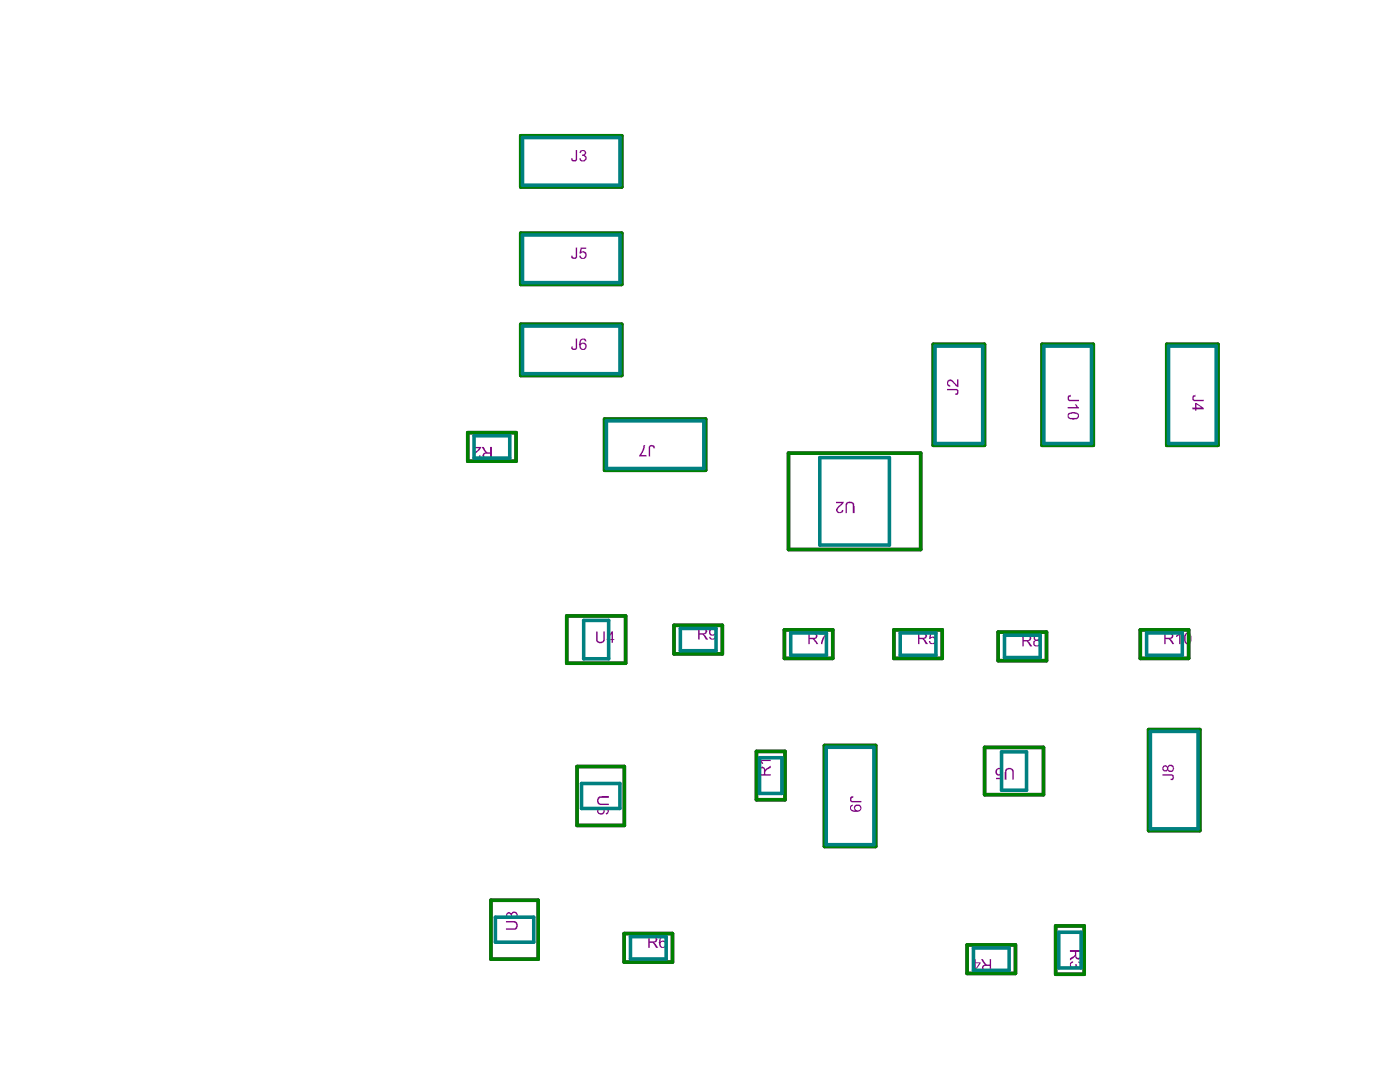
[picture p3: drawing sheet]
<svg xmlns="http://www.w3.org/2000/svg" width="279mm" height="216mm" viewBox="0 0 279 216" stroke-linecap="round" stroke-linejoin="round" font-family="sans-serif">
<g fill="none" stroke="#800080" stroke-width=".71">
<path d="M103.9 27.1h20.2v10.2h-20.2zM103.9 46.5h20.2v10.3h-20.2zM103.9 64.7h20.2v10.2h-20.2zM186.3 68.7h10.2v20.2h-10.2zM208 68.7h10.2v20.2h-10.2zM232.8 68.7h10.3v20.2h-10.3zM93.3 86.3h9.7v5.7h-9.7zM120.7 83.6h20.1v10.2h-20.1zM157.4 90.4h26.3v19.3h-26.3zM113.1 122.9h11.8v9.4h-11.8zM134.5 124.8h9.7v5.7h-9.7zM156.5 125.7h9.7v5.7h-9.7z"/>
<path d="M178.4 125.7h9.6v5.7h-9.6zM199.2 126.1h9.7v5.7h-9.7zM227.6 125.7h9.6v5.7h-9.6zM115.2 153h9.4v11.7h-9.4zM151 149.9h5.7v9.7h-5.7zM164.5 148.8h10.3v20.1h-10.3zM196.5 149.1h11.8v9.5h-11.8zM229.2 145.6h10.3v20.1h-10.3zM98 179.6h9.4v11.8h-9.4zM124.6 186.3h9.6v5.7h-9.6zM193 188.5h9.7v5.7h-9.7zM210.7 184.8h5.7v9.6h-5.7z"/>
</g>
<g fill="#800080">
<path d="M119.3 159.2l.3-.3 .5-.1h1.4v.4h-1.3a.6 .6 0 0 0-.8 .6 .6 .6 0 0 0 .8 .6h1.3v.2h-1.3a.91 .91 0 0 1-.9-.4 .91 .91 0 0 1 0-.9z"/>
<path d="M200.7 153.5a.95 .95 0 0 1 1-.3 .95 .95 0 0 1 .6 .8v1.6h-.3v-1.4a.6 .6 0 0 0-.5-.7 .6 .6 0 0 0-.6 .7v1.4h-.4v-1.6z"/>
<path d="M198.8 153.5a.76 .76 0 0 1 .8-.3 .76 .76 0 0 1 .5 .7h-.2a.48 .48 0 0 0-.6-.4 .48 .48 0 0 0-.4 .6 .48 .48 0 0 0 .5 .4l.7-.2-.2 1.2h-1.1v-.3h.9l.1-.5a.72 .72 0 0 1-.9-.1 .72 .72 0 0 1-.2-.7z"/>
<path d="M119 126h.3v1.4a.6 .6 0 0 0 .5 .7 .6 .6 0 0 0 .6-.7v-1.4h.3v1.4a.88 .88 0 0 1-.7 .9 .88 .88 0 0 1-1-.6z"/>
<path d="M101 183.8h1.3a.88 .88 0 0 1 1 .7 .88 .88 0 0 1-.6 1h-1.7v-.3h1.3a.57 .57 0 0 0 .7-.2 .57 .57 0 0 0 0-.7l-.4-.2h-1.6z"/>
<path d="M101.1 182.3h.1a.49 .49 0 0 1 .4-.3 .49 .49 0 0 1 .5 .3 .66 .66 0 0 1 .9-.4 .66 .66 0 0 1 .2 1v.2l-.3 .2h-.2l-.1-.2a.46 .46 0 0 0 .5-.5 .46 .46 0 0 0-.4-.4 .46 .46 0 0 0-.5 .3v.3h-.2a.39 .39 0 0 0-.3-.4 .39 .39 0 0 0-.5 .1 .36 .36 0 0 0 .1 .4 .36 .36 0 0 0 .3 .2v.2a.73 .73 0 0 1-.5-1z"/>
<path d="M232 154.5h1.5a.62 .62 0 0 1 .7 .3 .62 .62 0 0 1-.1 .8l-.5 .1v-.3a.35 .35 0 0 0 .5-.4 .35 .35 0 0 0-.6-.2h-1.5z"/>
<path d="M213.6 192l.6-.2v.3a.46 .46 0 0 0-.5 .6 .46 .46 0 0 0 .6 .3 .46 .46 0 0 0 .3-.6h.3a.36 .36 0 0 0 .2 .4 .36 .36 0 0 0 .4-.1 .36 .36 0 0 0-.1-.5l-.2-.1v-.3a.67 .67 0 0 1 .6 .9 .67 .67 0 0 1-.9 .4l-.1-.3a.7 .7 0 0 1-1 .4 .7 .7 0 0 1-.2-1.1z"/>
<path d="M129.5 89.1a.66 .66 0 0 1 .6-.4 .66 .66 0 0 1 .6 .4v.4h-.3a.35 .35 0 0 0-.4-.5 .35 .35 0 0 0-.3 .5v1.6h-.2z"/>
<path d="M128.4 88.9l.4-.1-.1 .7-.4 .9-.4 .4h1.1v.3h-1.4v-.3l.6-.9z"/>
<path d="M234.7 126.8l.6-.4v-.1h.3v2.2h-.3v-1.8l-.4 .4h-.2z"/>
<path d="M169.7 159l.6-.2v.4a.35 .35 0 0 0-.5 .4 .35 .35 0 0 0 .6 .2h1.5v.3h-1.5a.61 .61 0 0 1-.7-.3 .61 .61 0 0 1 0-.7z"/>
<path d="M94.5 89.2h1.5l-.3 .6-.2 .2a1.08 1.08 0 0 0-.7 1.1l.3 .2a.47 .47 0 0 0 .5-.5l.3 .1a.71 .71 0 0 1-1.1 .5 .71 .71 0 0 1 .1-1.2l.7-.7h-1.1z"/>
<path d="M151.5 151.6h2.3v.3h-1.8l.4 .5h-.4l-.2-.4-.2-.1z"/>
<path d="M114.9 29.9h.3v1.6a.62 .62 0 0 1-.4 .7 .62 .62 0 0 1-.8-.4v-.2h.3a.35 .35 0 0 0 .4 .4 .35 .35 0 0 0 .2-.5z"/>
<path d="M115.8 30a.72 .72 0 0 1 .8 0 .72 .72 0 0 1 .3 .8l-.3 .1a.69 .69 0 0 1 .4 .9 .69 .69 0 0 1-.9 .4l-.5-.4v-.2h.3a.46 .46 0 0 0 .6 .4 .46 .46 0 0 0 .3-.6 .46 .46 0 0 0-.6-.3v-.3a.36 .36 0 0 0 .5-.1 .36 .36 0 0 0-.2-.5 .36 .36 0 0 0-.5 .2l-.1 .2-.3-.1z"/>
<path d="M114.9 49.4h.3v1.5a.62 .62 0 0 1-.4 .7 .62 .62 0 0 1-.8-.3v-.3h.3a.35 .35 0 0 0 .4 .5 .35 .35 0 0 0 .2-.6z"/>
<path d="M115.9 49.4h1.1v.3h-.9l-.1 .6a.71 .71 0 0 1 .9 .1 .71 .71 0 0 1 0 1 .7 .7 0 0 1-.8 .2 .7 .7 0 0 1-.5-.6h.3a.46 .46 0 0 0 .5 .5 .46 .46 0 0 0 .4-.6 .48 .48 0 0 0-.3-.5 .48 .48 0 0 0-.6 .3l-.3-.1z"/>
<path d="M114.9 67.6h.3v1.5a.6 .6 0 0 1-.6 .7 .6 .6 0 0 1-.6-.6l.3-.1a.34 .34 0 0 0 .3 .5 .34 .34 0 0 0 .3-.5z"/>
<path d="M163.5 126.4h1.5l-.7 1.2-.2 .9h-.2v-.3a2.56 2.56 0 0 1 .8-1.6h-1.2z"/>
<path d="M185.7 126.3h1v.2h-.9v.7a.75 .75 0 0 1 1 .2 .75 .75 0 0 1-.2 1h-.1a.66 .66 0 0 1-.7 .1 .66 .66 0 0 1-.4-.6h.3a.47 .47 0 0 0 .5 .4 .47 .47 0 0 0 .4-.6l-.4-.4h-.3l-.2 .2-.3-.1z"/>
<path d="M168.8 100.4h.1a.93 .93 0 0 1 1.1-.2 .93 .93 0 0 1 .6 .9v1.3h-.4v-1.3a.61 .61 0 0 0-.3-.7 .61 .61 0 0 0-.7 .1l-.2 .3v1.6h-.3z"/>
<path d="M166.8 100.1h1.6l-.1 .4-.6 .5a.69 .69 0 0 0-.4 1.1 .51 .51 0 0 0 .7-.3h.3a.7 .7 0 0 1-1 .6 .7 .7 0 0 1-.2-1.2l.9-.8h-1.2z"/>
<path d="M189 77.6h1.5a.62 .62 0 0 1 .8 .3 .62 .62 0 0 1-.2 .8l-.5 .1v-.3a.35 .35 0 0 0 .5-.4 .35 .35 0 0 0-.6-.2h-1.5z"/>
<path d="M189.1 76a.72 .72 0 0 1 .7-.3 .72 .72 0 0 1 .6 .5l.6 .7v-1.2h.3v1.5h-.4l-.6-.7a.58 .58 0 0 0-.4-.4 .58 .58 0 0 0-.6 .1 .4 .4 0 0 0 .2 .7h.1v.3a.72 .72 0 0 1-.6-1z"/>
<path d="M238.1 79l.5-.2v.3a.35 .35 0 0 0-.5 .4 .35 .35 0 0 0 .6 .3h1.5v.2h-1.5a.61 .61 0 0 1-.7-.2 .61 .61 0 0 1 .1-.7z"/>
<path d="M213.2 79l.5-.2v.3a.35 .35 0 0 0-.4 .4 .35 .35 0 0 0 .5 .3h1.5v.2h-1.5a.61 .61 0 0 1-.7-.2 .61 .61 0 0 1 .1-.7z"/>
<path d="M213.1 81.2h1.8l-.4-.4 .3-.1 .5 .6v.2h-2.2z"/>
<path d="M119.3 161.3l.7-.2a1.3 1.3 0 0 1 1.5 .6l-.1 .6-.2 .1-.2 .1-.1-.2a.49 .49 0 0 0 .3-.7 .49 .49 0 0 0-.7-.2h-.1a.71 .71 0 0 1 .1 1 .71 .71 0 0 1-1.1 0l-.2-.3zM119.5 161.5a.51 .51 0 0 0 .1 .6 .51 .51 0 0 0 .7 0 .51 .51 0 0 0 0-.6z"/>
<path d="M122.1 126.4l-.8 1.1h.8zM122.1 126h.2v1.5h.3v.2h-.3v.6h-.2v-.6h-1z"/>
<path d="M129.7 187.1v.8h.6a.39 .39 0 0 0 .6-.3 .39 .39 0 0 0-.5-.5zM129.4 186.9h1a.61 .61 0 0 1 .8 .4 .61 .61 0 0 1-.6 .7l.8 1.1h-.5l-.6-1h-.6v1h-.3z"/>
<path d="M131.7 187a.77 .77 0 0 1 1.3 .4h-.3a.51 .51 0 0 0-.6-.2 .51 .51 0 0 0-.3 .7v.1a.68 .68 0 0 1 1.1-.1 .68 .68 0 0 1-.2 1v.1a.87 .87 0 0 1-.9 0 .87 .87 0 0 1-.3-.9zM131.8 188.4a.53 .53 0 0 0 1 0 .53 .53 0 0 0-1 0z"/>
<path d="M232.2 153.3a.38 .38 0 0 0 .7 0 .38 .38 0 0 0-.7 0zM233.2 153.3a.44 .44 0 0 0 .8 0 .44 .44 0 0 0-.8 0zM232.1 152.9l.4-.2a.34 .34 0 0 1 .5 .3 .7 .7 0 0 1 .8-.4 .7 .7 0 0 1 .5 .7 .72 .72 0 0 1-.5 .7 .72 .72 0 0 1-.8-.3 .58 .58 0 0 1-.9 .1 .58 .58 0 0 1 0-.9z"/>
<path d="M196.3 192.8v.1a.32 .32 0 0 0 0 .4 .32 .32 0 0 0 .2 .2h1v-.8zM195.8 191.4h.4l.4 .8 .4 .3h.5v-1.1h.3v2.3h-1.1a.64 .64 0 0 1-.7-.5 .64 .64 0 0 1 .6-.7l-.4-.3z"/>
<path d="M194.7 192.2v1.1l.7-1.1zM194.4 191.4h.3v.6h1l-1.1 1.7h-.2v-1.5h-.3v-.2h.3z"/>
<path d="M214.8 189.9v.7a.39 .39 0 0 0 .3 .6 .39 .39 0 0 0 .4-.5v-.8zM213.5 189.6h2.3v1.1a.61 .61 0 0 1-.5 .8 .61 .61 0 0 1-.7-.7l-1.1 .9v-.5l1-.6v-.7h-1z"/>
<path d="M204.3 127v.7h.6a.39 .39 0 0 0 .6-.3 .39 .39 0 0 0-.5-.4zM204 126.7h1a.61 .61 0 0 1 .8 .5 .61 .61 0 0 1-.6 .7l.8 1.1h-.4l-.7-1h-.6v1h-.3z"/>
<path d="M206.5 127.3a.36 .36 0 0 0 .7 0 .36 .36 0 0 0-.7 0zM206.5 128.1a.49 .49 0 0 0 .3 .7 .49 .49 0 0 0 .6-.6 .49 .49 0 0 0-.7-.3zM206.3 127a.69 .69 0 0 1 .9-.3 .69 .69 0 0 1 .4 .8l-.4 .2a.7 .7 0 0 1 .3 1 .7 .7 0 0 1-1 .2 .7 .7 0 0 1 .1-1.2l-.3-.2z"/>
<path d="M232.6 126.5v.8h.8a.38 .38 0 0 0 .5-.5 .38 .38 0 0 0-.6-.3zM232.4 126.3h1a.64 .64 0 0 1 .8 .5 .64 .64 0 0 1-.7 .7l.3 .1 .5 .9h-.3l-.7-1h-.7v1h-.2z"/>
<path d="M236.7 126.6l-.1 .4a1.12 1.12 0 0 0 .4 1.3 .36 .36 0 0 0 .4-.4l.1-.1a1.27 1.27 0 0 0-.4-1.4zM236.6 126.4a.83 .83 0 0 1 .9 .1 .83 .83 0 0 1 .3 .9 .85 .85 0 0 1-.7 1.1 .69 .69 0 0 1-.8-.9v-.8z"/>
<path d="M170.7 160.9a.51 .51 0 0 0 .1 .7 .51 .51 0 0 0 .7 0 .51 .51 0 0 0 0-.7zM169.7 160.7l.5-.2-.1 .3a.5 .5 0 0 0-.2 .6 .5 .5 0 0 0 .6 .3h.2a.67 .67 0 0 1-.2-.9 .67 .67 0 0 1 .9-.3 .76 .76 0 0 1 .5 1 .76 .76 0 0 1-1 .5 .89 .89 0 0 1-1.3-.8z"/>
<path d="M96.6 90.7a.47 .47 0 0 0 .5 .6h.7v-.8h-1zM96.1 89.2h.4l.3 .6 .5 .5h.5v-1.1h.4v2.3h-1.1a.64 .64 0 0 1-.7-.5 .64 .64 0 0 1 .5-.7z"/>
<path d="M151.8 153.4l-.1 1.1h.8v-.6a.39 .39 0 0 0-.2-.6 .39 .39 0 0 0-.5 .1zM151.6 153.1a.69 .69 0 0 1 1.1 .5l1.1-.8v.4l-.6 .3-.5 .4v.6h1.1v.3h-2.3v-1.2z"/>
<path d="M115.8 67.7h.1a.77 .77 0 0 1 1.1 .1l.1 .3h-.3a.49 .49 0 0 0-.6-.3 .49 .49 0 0 0-.3 .7v.2a.65 .65 0 0 1 .8-.3 .65 .65 0 0 1 .4 .8v.1a.75 .75 0 0 1-.9 .5 .75 .75 0 0 1-.6-.9l-.1-.3zM115.9 68.8v.1a.5 .5 0 0 0 .4 .7 .5 .5 0 0 0 .6-.6 .5 .5 0 0 0-.7-.3z"/>
<path d="M161.6 126.5v.8h.7a.36 .36 0 0 0 .6-.3l-.3-.5zM161.3 126.3h1.1a.64 .64 0 0 1 .7 .6 .64 .64 0 0 1-.6 .6l.4 .3 .4 .7h-.3l-.5-.7-.4-.3h-.5v1h-.3z"/>
<path d="M183.5 126.5v.8h.6a.39 .39 0 0 0 .6-.3 .39 .39 0 0 0-.5-.5zM183.2 126.3h1a.61 .61 0 0 1 .8 .4 .61 .61 0 0 1-.6 .7l.8 1.1h-.4l-.7-1h-.6v1h-.3z"/>
<path d="M139.6 125.6v.8h.6a.39 .39 0 0 0 .6-.3 .39 .39 0 0 0-.5-.5zM139.3 125.4h1a.61 .61 0 0 1 .8 .4 .61 .61 0 0 1-.6 .7l.8 1.1h-.4l-.7-1h-.6v1h-.3z"/>
<path d="M141.9 125.7a.48 .48 0 0 0 .1 .8 .48 .48 0 0 0 .7-.4 .34 .34 0 0 0-.4-.5l-.2-.1zM141.6 125.6a.83 .83 0 0 1 1.1-.1 .83 .83 0 0 1 .3 1 .81 .81 0 0 1-.4 1 .81 .81 0 0 1-1-.1l-.1-.3 .3 .1a.5 .5 0 0 0 .6 .2 .5 .5 0 0 0 .3-.6v-.2a.7 .7 0 0 1-.9 .2 .7 .7 0 0 1-.3-.9z"/>
<path d="M238.8 80.7v.6h1zM238.5 80.4h.3l1.4 1v.3h-1.4v.2h-.3v-.2h-.5v-.4h.5z"/>
<path d="M213.3 82.7a.56 .56 0 0 0 .2 .6 .56 .56 0 0 0 .7 .1h.1a.54 .54 0 0 0 .6 0 .54 .54 0 0 0 .2-.6 1.74 1.74 0 0 0-1.8-.1zM213.2 82.5h.1a1.55 1.55 0 0 1 2 .3 .93 .93 0 0 1-1 1 1.28 1.28 0 0 1-1.2-.6z"/>
</g>
<g fill="none" stroke="#008000" stroke-width=".71">
<path d="M103.9 27.1h20.2v10.2h-20.2zM103.9 46.5h20.2v10.3h-20.2zM103.9 64.7h20.2v10.2h-20.2zM186.3 68.7h10.2v20.2h-10.2zM208 68.7h10.2v20.2h-10.2zM232.8 68.7h10.3v20.2h-10.3zM93.3 86.3h9.7v5.7h-9.7zM120.7 83.6h20.1v10.2h-20.1zM157.4 90.4h26.3v19.3h-26.3zM113.1 122.9h11.8v9.4h-11.8zM134.5 124.8h9.7v5.7h-9.7zM156.5 125.7h9.7v5.7h-9.7z"/>
<path d="M178.4 125.7h9.6v5.7h-9.6zM199.2 126.1h9.7v5.7h-9.7zM227.6 125.7h9.6v5.7h-9.6zM115.2 153h9.4v11.7h-9.4zM151 149.9h5.7v9.7h-5.7zM164.5 148.8h10.3v20.1h-10.3zM196.5 149.1h11.8v9.5h-11.8zM229.2 145.6h10.3v20.1h-10.3zM98 179.6h9.4v11.8h-9.4zM124.6 186.3h9.6v5.7h-9.6zM193 188.5h9.7v5.7h-9.7zM210.7 184.8h5.7v9.6h-5.7z"/>
</g>
<g fill="none" stroke="#008080" stroke-width=".71">
<path d="M104.3 27.4h19.4v9.6h-19.4zM104.3 46.9h19.4v9.5h-19.4zM104.3 65.1h19.4v9.5h-19.4zM186.6 69.1h9.5v19.4h-9.5zM208.3 69.1h9.5v19.4h-9.5zM233.2 69.1h9.5v19.4h-9.5zM94.6 87h7.1v4.4h-7.1zM121 84h19.5v9.5h-19.5zM163.6 91.3h13.9v17.5h-13.9zM116.5 123.8h5v7.7h-5zM135.8 125.4h7.1v4.4h-7.1zM157.8 126.3h7.1v4.5h-7.1z"/>
<path d="M179.7 126.3h7.1v4.5h-7.1zM200.5 126.8h7.1v4.4h-7.1zM228.8 126.3h7.2v4.5h-7.2zM116.1 156.3h7.6v5h-7.6zM151.6 151.2h4.4v7.1h-4.4zM164.9 149.1h9.5v19.4h-9.5zM199.9 150h5v7.7h-5zM229.6 145.9h9.5v19.5h-9.5zM98.9 183h7.6v5h-7.6zM125.8 186.9h7.1v4.5h-7.1zM194.3 189.2h7.1v4.4h-7.1zM211.3 186h4.5v7.1h-4.5z"/>
</g>
</svg>
